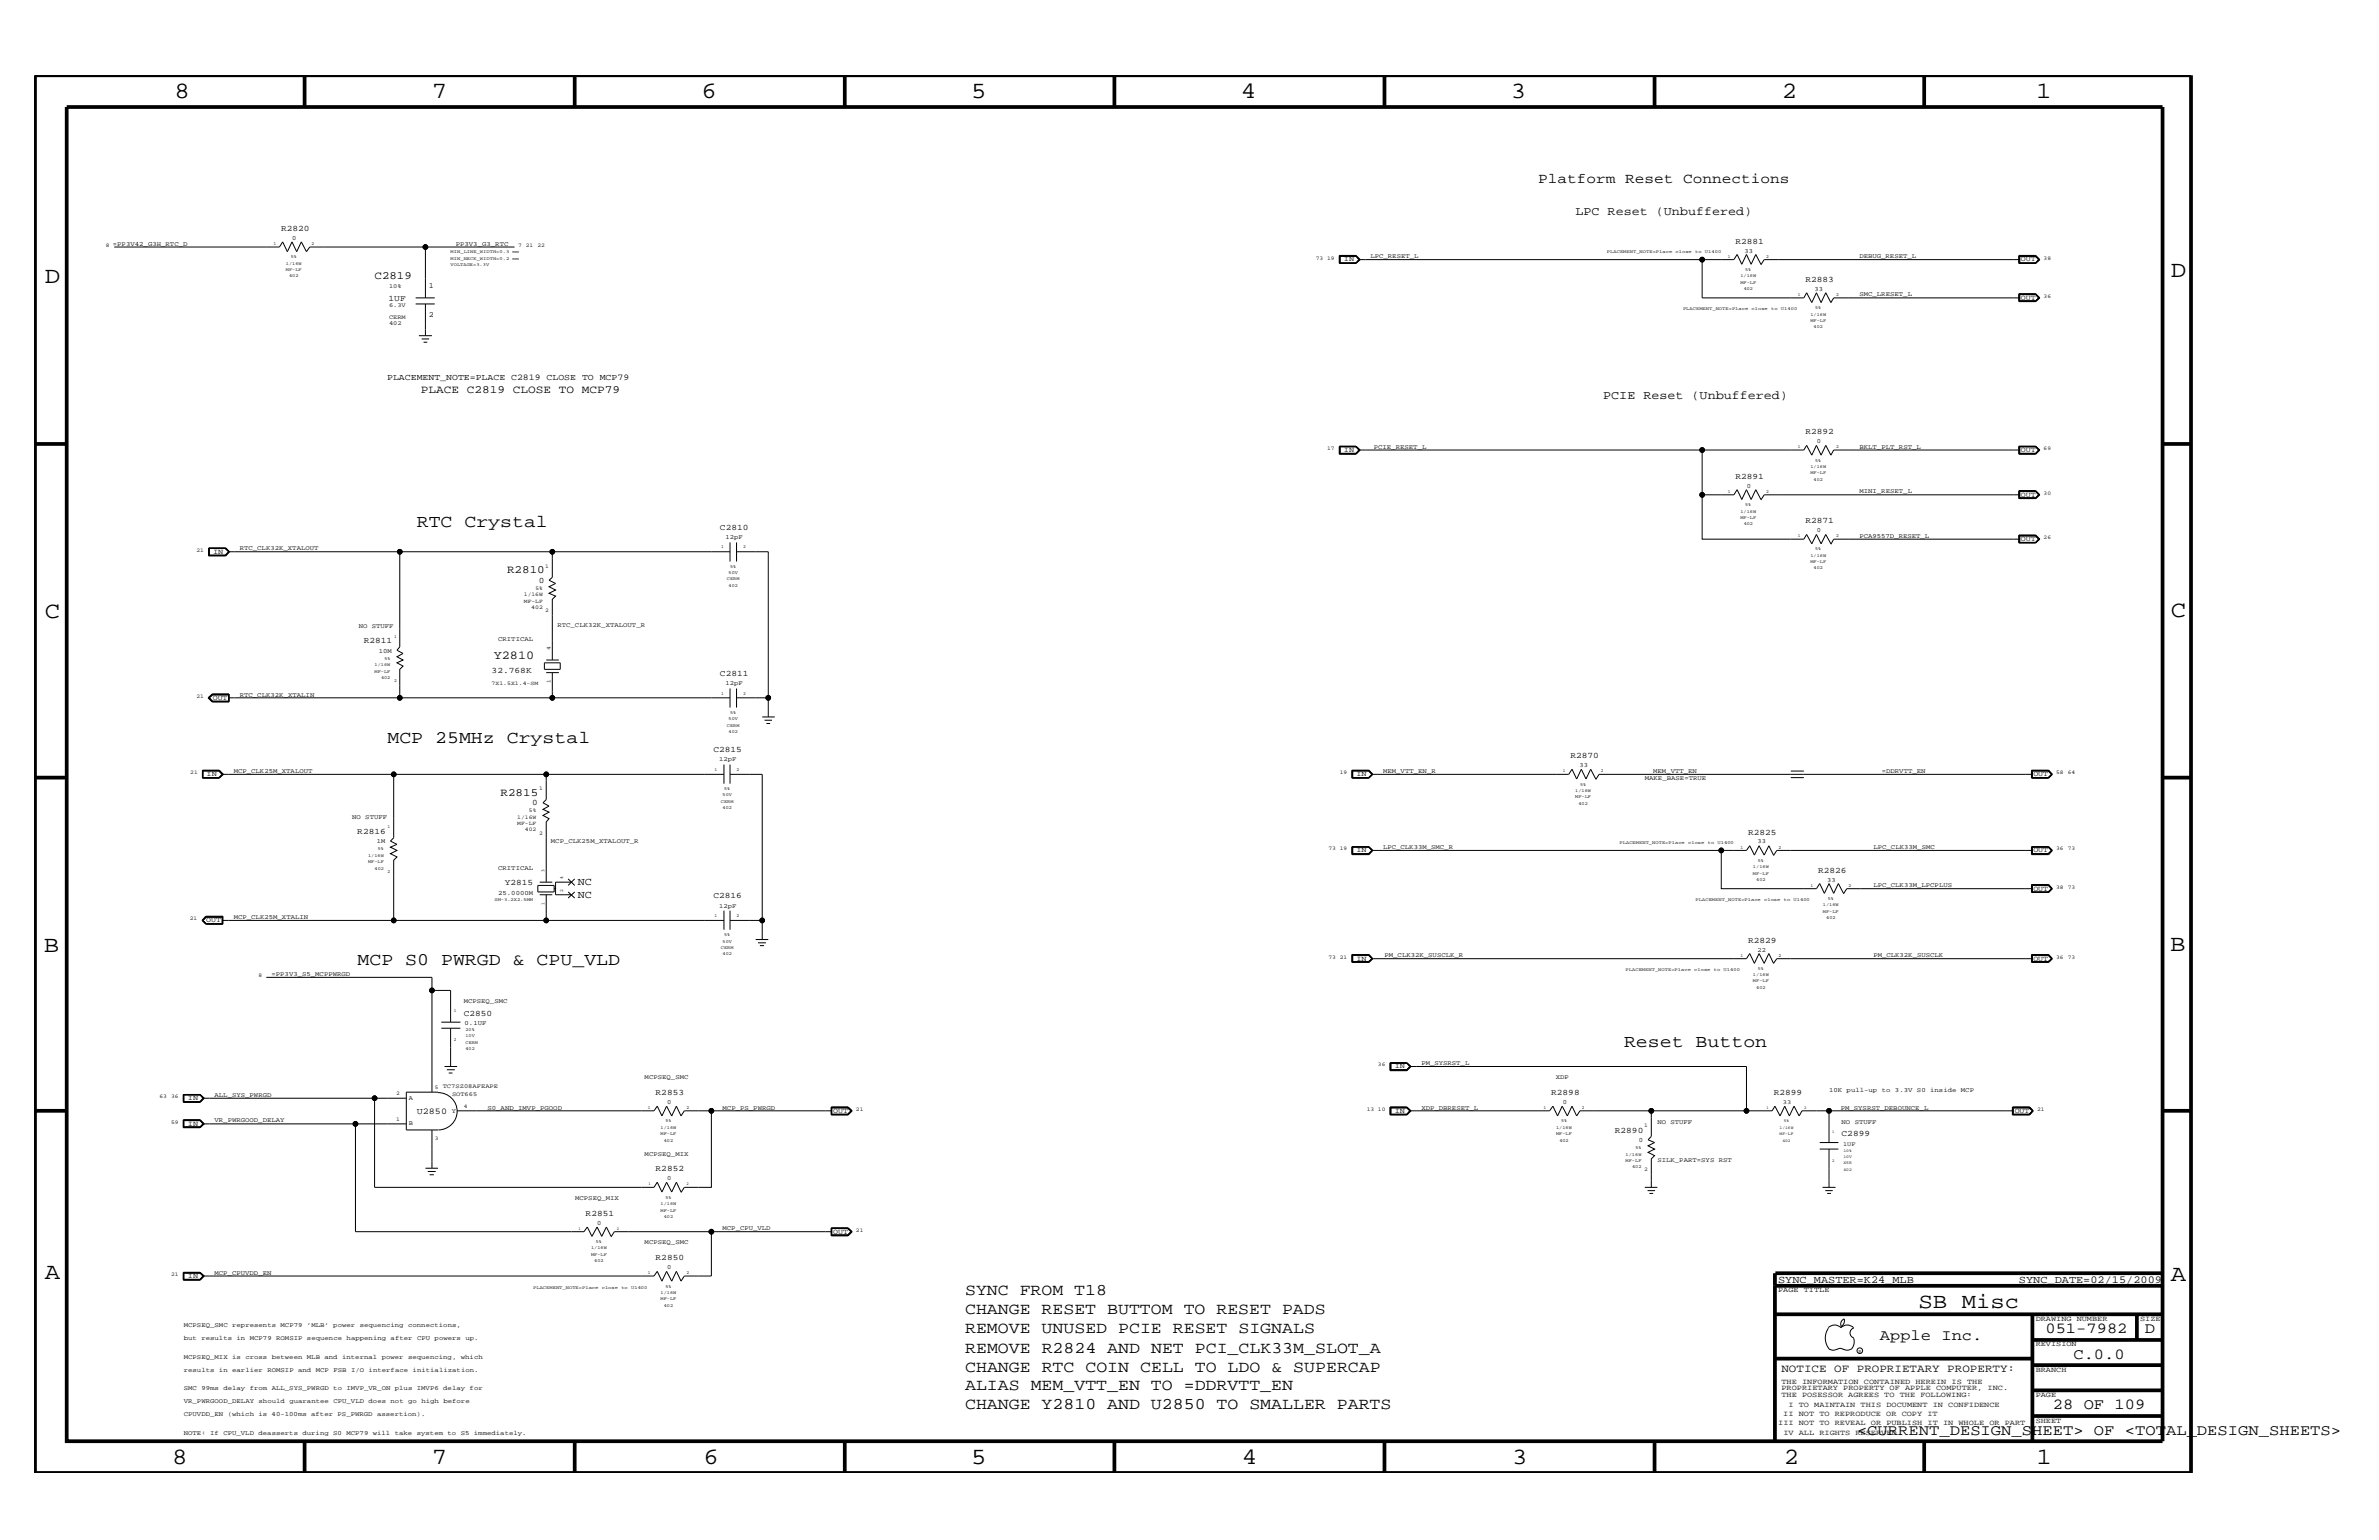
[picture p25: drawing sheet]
<svg xmlns="http://www.w3.org/2000/svg" width="432mm" height="279mm" viewBox="0 0 432 279" stroke-linecap="round" stroke-linejoin="round" font-family="sans-serif">
<defs><g id="words">
<g font-size="4.2">
<text x="31.7" y="17.8">8</text>
<text x="78.4" y="17.8">7</text>
<text x="127.3" y="17.8">6</text>
<text x="176.3" y="17.8">5</text>
<text x="225.2" y="17.8">4</text>
<text x="274.2" y="17.8">3</text>
<text x="323.4" y="17.8">2</text>
<text x="369.6" y="17.8">1</text>
<text x="8.1" y="51.3">D</text>
<text x="394" y="50.3">D</text>
<text x="8.1" y="112.1">C</text>
<text x="394" y="111.9">C</text>
<text x="8" y="172.7">B</text>
<text x="393.9" y="172.5">B</text>
<text x="8.1" y="232">A</text>
<text x="394" y="232.4">A</text>
<text x="31.2" y="265.6">8</text>
<text x="78.4" y="265.6">7</text>
<text x="127.7" y="265.6">6</text>
<text x="176.3" y="265.6">5</text>
<text x="225.4" y="265.6">4</text>
<text x="274.5" y="265.6">3</text>
<text x="323.8" y="265.6">2</text>
<text x="369.7" y="265.6">1</text>
</g>
<text font-size="3.9" x="348.2" y="237.3">SB Misc</text>
<g font-size="3.2">
<text x="75.6" y="95.5">RTC Crystal</text>
<text x="70.3" y="134.7">MCP 25MHz Crystal</text>
<text x="64.9" y="175">MCP S0 PWRGD &amp; CPU_VLD</text>
<text x="294.8" y="190">Reset Button</text>
</g>
<g font-size="3">
<text x="175.2" y="238.4">CHANGE RESET BUTTOM TO RESET PADS</text>
<text x="175.2" y="235">SYNC FROM T18</text>
<text x="175.2" y="245.4">REMOVE R2824 AND NET PCI_CLK33M_SLOT_A</text>
<text x="175.2" y="241.9">REMOVE UNUSED PCIE RESET SIGNALS</text>
<text x="175.2" y="248.9">CHANGE RTC COIN CELL TO LDO &amp; SUPERCAP</text>
<text x="175.2" y="255.7">CHANGE Y2810 AND U2850 TO SMALLER PARTS</text>
<text x="175.2" y="252.3">ALIAS MEM_VTT_EN TO =DDRVTT_EN</text>
</g>
<g font-size="2.8">
<text x="341.2" y="243.1">Apple Inc.</text>
<text x="371.3" y="241.9">051-7982</text>
<text x="389.3" y="241.9">D</text>
<text x="376.3" y="246.5">C.0.0</text>
<text x="372.6" y="255.7">28 OF 109</text>
<text x="337.1" y="260.4">&lt;CURRENT_DESIGN_SHEET&gt; OF &lt;TOTAL_DESIGN_SHEETS&gt;</text>
</g>
<text font-size="2.6" x="279.2" y="33.2">Platform Reset Connections</text>
<g font-size="2.2">
<text x="286" y="39.1">LPC Reset (Unbuffered)</text>
<text x="291" y="72.4">PCIE Reset (Unbuffered)</text>
<text x="89.6" y="119.5">Y2810</text>
</g>
<g font-size="2">
<text x="68" y="50.6">C2819</text>
<text x="76.4" y="71.3">PLACE C2819 CLOSE TO MCP79</text>
<text x="92" y="104">R2810</text>
<text x="90.8" y="144.4">R2815</text>
<text x="323.3" y="248.9">NOTICE OF PROPRIETARY PROPERTY:</text>
</g>
<g font-size="1.9">
<text x="104.9" y="160.6">NC</text>
<text x="104.9" y="162.9">NC</text>
<text x="322.7" y="232.7">SYNC_MASTER=K24_MLB</text>
<text x="366.4" y="232.7">SYNC_DATE=02/15/2009</text>
</g>
<g font-size="1.6">
<text x="70.3" y="69">PLACEMENT_NOTE=PLACE C2819 CLOSE TO MCP79</text>
<text x="75.6" y="202.1">U2850</text>
</g>
<g font-size="1.5">
<text x="51" y="41.9">R2820</text>
<text x="315" y="44.2">R2881</text>
<text x="327.7" y="51.1">R2883</text>
<text x="70.5" y="54.6">1UF</text>
<text x="327.7" y="78.8">R2892</text>
<text x="315" y="86.9">R2891</text>
<text x="327.7" y="94.9">R2871</text>
<text x="130.7" y="96.1">C2810</text>
<text x="97.8" y="105.8">0</text>
<text x="66" y="116.7">R2811</text>
<text x="89.2" y="122">32.768K</text>
<text x="130.7" y="122.6">C2811</text>
<text x="129.5" y="136.4">C2815</text>
<text x="285" y="137.6">R2870</text>
<text x="96.6" y="146.1">0</text>
<text x="64.9" y="151.3">R2816</text>
<text x="317.3" y="151.4">R2825</text>
<text x="91.6" y="160.6">Y2815</text>
<text x="330" y="158.4">R2826</text>
<text x="129.5" y="162.9">C2816</text>
<text x="317.3" y="171.1">R2829</text>
<text x="84.2" y="184.3">C2850</text>
<text x="119" y="198.7">R2853</text>
<text x="281.6" y="198.7">R2898</text>
<text x="321.9" y="198.7">R2899</text>
<text x="293.1" y="205.5">R2890</text>
<text x="334.3" y="206.2">C2899</text>
<text x="119" y="212.5">R2852</text>
<text x="106.3" y="220.6">R2851</text>
<text x="119" y="228.6">R2850</text>
</g>
<g font-size="1.4">
<text x="243.9" y="47.4">IN</text>
<text x="366.8" y="47.4">OUT</text>
<text x="77.8" y="52.3">1</text>
<text x="77.8" y="57.4">2</text>
<text x="366.8" y="54.4">OUT</text>
<text x="243.9" y="82">IN</text>
<text x="366.8" y="82">OUT</text>
<text x="366.8" y="90.1">OUT</text>
<text x="38.7" y="100.4">IN</text>
<text x="366.8" y="98.2">OUT</text>
<text x="38.6" y="126.9">OUT</text>
<text x="37.5" y="140.8">IN</text>
<text x="246.2" y="140.8">IN</text>
<text x="369.1" y="140.8">OUT</text>
<text x="246.2" y="154.6">IN</text>
<text x="369.1" y="154.6">OUT</text>
<text x="369.1" y="161.6">OUT</text>
<text x="37.4" y="167.3">OUT</text>
<text x="246.2" y="174.3">IN</text>
<text x="369.1" y="174.3">OUT</text>
<text x="253.2" y="193.8">IN</text>
<text x="34.1" y="199.6">IN</text>
<text x="151.2" y="201.9">OUT</text>
<text x="253.2" y="201.9">IN</text>
<text x="365.7" y="201.9">OUT</text>
<text x="34.1" y="204.2">IN</text>
<text x="151.2" y="223.8">OUT</text>
<text x="34.1" y="231.8">IN</text>
<text x="322.7" y="234.4">PAGE TITLE</text>
<text x="369.5" y="239.6">DRAWING NUMBER</text>
<text x="388.5" y="239.6">SIZE</text>
<text x="369.5" y="244.2">REVISION</text>
<text x="323.3" y="251.1">THE INFORMATION CONTAINED HEREIN IS THE</text>
<text x="369.5" y="248.9">BRANCH</text>
<text x="323.3" y="253.4">THE POSESSOR AGREES TO THE FOLLOWING:</text>
<text x="323.3" y="252.3">PROPRIETARY PROPERTY OF APPLE COMPUTER, INC.</text>
<text x="323.7" y="256.9">II NOT TO REPRODUCE OR COPY IT</text>
<text x="324.6" y="255.2">I TO MAINTAIN THIS DOCUMENT IN CONFIDENCE</text>
<text x="369.5" y="253.4">PAGE</text>
<text x="322.7" y="258.6">III NOT TO REVEAL OR PUBLISH IT IN WHOLE OR PART</text>
<text x="323.7" y="260.4">IV ALL RIGHTS RESERVED</text>
<text x="369.5" y="258.1">SHEET</text>
</g>
<g font-size="1.2">
<text x="20.5" y="44.6">=PP3V42_G3H_RTC_D</text>
<text x="53" y="43.5">0</text>
<text x="82.7" y="44.6">PP3V3_G3_RTC</text>
<text x="248.8" y="46.8">LPC_RESET_L</text>
<text x="316.7" y="45.8">33</text>
<text x="337.5" y="46.8">DEBUG_RESET_L</text>
<text x="329.4" y="52.8">33</text>
<text x="337.5" y="53.8">SMC_LRESET_L</text>
<text x="249.3" y="81.5">PCIE_RESET_L</text>
<text x="329.7" y="80.4">0</text>
<text x="337.5" y="81.5">BKLT_PLT_RST_L</text>
<text x="317" y="88.5">0</text>
<text x="337.5" y="89.5">MINI_RESET_L</text>
<text x="43.5" y="99.9">RTC_CLK32K_XTALOUT</text>
<text x="131.7" y="97.8">12pF</text>
<text x="329.7" y="96.5">0</text>
<text x="337.5" y="97.6">PCA9557D_RESET_L</text>
<text x="65.1" y="114">NO STUFF</text>
<text x="101.2" y="113.7">RTC_CLK32K_XTALOUT_R</text>
<text x="68.7" y="118.5">10M</text>
<text x="90.4" y="116.3">CRITICAL</text>
<text x="131.7" y="124.3">12pF</text>
<text x="43.5" y="126.4">RTC_CLK32K_XTALIN</text>
<text x="42.4" y="140.2">MCP_CLK25M_XTALOUT</text>
<text x="130.5" y="138.1">12pF</text>
<text x="251" y="140.2">MEM_VTT_EN_R</text>
<text x="286.7" y="139.2">33</text>
<text x="298.5" y="141.6">MAKE_BASE=TRUE</text>
<text x="300.1" y="140.2">MEM_VTT_EN</text>
<text x="341.5" y="140.2">=DDRVTT_EN</text>
<text x="63.9" y="148.5">NO STUFF</text>
<text x="68.4" y="153">1M</text>
<text x="100" y="152.9">MCP_CLK25M_XTALOUT_R</text>
<text x="251" y="154">LPC_CLK33M_SMC_R</text>
<text x="319" y="153">33</text>
<text x="340" y="154">LPC_CLK33M_SMC</text>
<text x="90.4" y="157.8">CRITICAL</text>
<text x="331.6" y="160">33</text>
<text x="340" y="161">LPC_CLK33M_LPCPLUS</text>
<text x="42.4" y="166.7">MCP_CLK25M_XTALIN</text>
<text x="90.4" y="162.3">25.0000M</text>
<text x="130.5" y="164.7">12pF</text>
<text x="251.3" y="173.7">PM_CLK32K_SUSCLK_R</text>
<text x="319" y="172.7">22</text>
<text x="340" y="173.7">PM_CLK32K_SUSCLK</text>
<text x="49.3" y="177.2">=PP3V3_S5_MCPPWRGD</text>
<text x="84.2" y="182">MCPSEQ_SMC</text>
<text x="84.3" y="186">0.1UF</text>
<text x="117" y="195.8">MCPSEQ_SMC</text>
<text x="258" y="193.2">PM_SYSRST_L</text>
<text x="282.4" y="195.8">XDP</text>
<text x="38.9" y="203.7">VR_PWRGOOD_DELAY</text>
<text x="38.9" y="199">ALL_SYS_PWRGD</text>
<text x="74.2" y="199.6">A</text>
<text x="82" y="201.9">Y</text>
<text x="88.5" y="201.4">S0_AND_IMVP_PGOOD</text>
<text x="121.1" y="200.3">0</text>
<text x="131.1" y="201.4">MCP_PS_PWRGD</text>
<text x="258" y="201.4">XDP_DBRESET_L</text>
<text x="283.7" y="200.3">0</text>
<text x="300.8" y="203.9">NO STUFF</text>
<text x="332" y="198.1">10K pull-up to 3.3V S0 inside MCP</text>
<text x="334.1" y="201.4">PM_SYSRST_DEBOUNCE_L</text>
<text x="334.3" y="203.9">NO STUFF</text>
<text x="74.2" y="204.1">B</text>
<text x="117" y="209.7">MCPSEQ_MIX</text>
<text x="297.4" y="207.2">0</text>
<text x="121.1" y="214.2">0</text>
<text x="300.8" y="210.8">SILK_PART=SYS RST</text>
<text x="104.4" y="217.7">MCPSEQ_MIX</text>
<text x="108.4" y="222.2">0</text>
<text x="117" y="225.7">MCPSEQ_SMC</text>
<text x="131.1" y="223.2">MCP_CPU_VLD</text>
<text x="38.9" y="231.3">MCP_CPUVDD_EN</text>
<text x="121.1" y="230.2">0</text>
<text x="33.4" y="243.1">but results in MCP79 ROMSIP sequence happening after CPU powers up.</text>
<text x="33.4" y="240.7">MCPSEQ_SMC represents MCP79 ’MLB’ power sequencing connections,</text>
<text x="33.4" y="246.5">MCPSEQ_MIX is cross between MLB and internal power sequencing, which</text>
<text x="33.4" y="248.9">results in earlier ROMSIP and MCP FSB I/O interface initialization.</text>
<text x="33.4" y="252.3">SMC 99ms delay from ALL_SYS_PWRGD to IMVP_VR_ON plus IMVP6 delay for</text>
<text x="33.4" y="254.6">VR_PWRGOOD_DELAY should guarantee CPU_VLD does not go high before</text>
<text x="33.4" y="256.9">CPUVDD_EN (which is 40-100ms after PS_PWRGD assertion).</text>
<text x="33.4" y="260.4">NOTE: If CPU_VLD deasserts during S0 MCP79 will take system to S5 immediately.</text>
</g>
<g font-size="1.1">
<text x="70.6" y="52.3">10%</text>
<text x="70.6" y="55.7">6.3V</text>
<text x="70.6" y="57.9">CERM</text>
<text x="70.6" y="59">402</text>
<text x="82" y="198.8">SOT665</text>
<text x="323.6" y="200.3">33</text>
<text x="334.5" y="207.9">1UF</text>
</g>
<g font-size="1">
<text x="19.2" y="44.8">8</text>
<text x="94.1" y="44.8">7 21</text>
<text x="97.5" y="44.8">22</text>
<text x="238.8" y="47.1">73 19</text>
<text x="370.9" y="47.1">38</text>
<text x="370.9" y="54">36</text>
<text x="240.9" y="81.6">17</text>
<text x="370.9" y="81.6">69</text>
<text x="370.9" y="89.8">30</text>
<text x="35.6" y="100.1">21</text>
<text x="370.9" y="97.8">26</text>
<text x="97.2" y="107">5%</text>
<text x="99" y="103">1</text>
<text x="95.1" y="108.1">1/16W</text>
<text x="95.1" y="109.3">MF-LF</text>
<text x="96.4" y="110.5">402</text>
<text x="99" y="111.1">2</text>
<text x="99.9" y="118" transform="rotate(-90 99.9 118)">4</text>
<text x="89.2" y="124.2">7X1.5X1.4-SM</text>
<text x="99.9" y="124" transform="rotate(-90 99.9 124)">1</text>
<text x="35.6" y="126.6">21</text>
<text x="34.5" y="140.5">21</text>
<text x="97.9" y="143.4">1</text>
<text x="243.2" y="140.5">19</text>
<text x="373.2" y="140.5">58</text>
<text x="375.3" y="140.5">64</text>
<text x="93.9" y="148.5">1/16W</text>
<text x="93.9" y="149.7">MF-LF</text>
<text x="96" y="147.3">5%</text>
<text x="95.2" y="150.8">402</text>
<text x="97.9" y="151.4">2</text>
<text x="241.1" y="154.3">73 19</text>
<text x="373.2" y="154.3">36</text>
<text x="375.3" y="154.3">73</text>
<text x="373.2" y="161.2">38</text>
<text x="375.3" y="161.2">73</text>
<text x="34.5" y="167">21</text>
<text x="241.1" y="173.9">73 21</text>
<text x="373.2" y="173.9">36</text>
<text x="375.3" y="173.9">73</text>
<text x="46.9" y="177.3">8</text>
<text x="78.9" y="197.6">5 TC7SZ08AFEAPE</text>
<text x="250.1" y="193.5">36</text>
<text x="29" y="199.2">63</text>
<text x="31.1" y="199.2">36</text>
<text x="31.1" y="203.9">59</text>
<text x="71.9" y="198.7">2</text>
<text x="71.9" y="203.3">1</text>
<text x="84.2" y="201">4</text>
<text x="155.4" y="201.5">21</text>
<text x="248.1" y="201.5">13 10</text>
<text x="369.7" y="201.5">21</text>
<text x="78.9" y="206.8">3</text>
<text x="298.4" y="204.4">1</text>
<text x="298.4" y="212.5">2</text>
<text x="155.4" y="223.5">21</text>
<text x="31.1" y="231.5">21</text>
</g>
<text font-size=".9" x="337.3" y="245.4">R</text>
<g font-size=".8">
<text x="49.6" y="44.5">1</text>
<text x="52.8" y="46.8">5%</text>
<text x="56.6" y="44.5">2</text>
<text x="81.8" y="47.1">MIN_NECK_WIDTH=0.2</text>
<text x="81.8" y="45.9">MIN_LINE_WIDTH=0.3</text>
<text x="93" y="47.1">mm</text>
<text x="93" y="45.9">mm</text>
<text x="291.7" y="45.9">PLACEMENT_NOTE=Place</text>
<text x="304.1" y="45.9">close</text>
<text x="307.7" y="45.9">to</text>
<text x="309.5" y="45.9">U1400</text>
<text x="313.6" y="46.8">1</text>
<text x="320.5" y="46.8">2</text>
<text x="51.9" y="49.1">MF-LF</text>
<text x="51.9" y="48">1/16W</text>
<text x="52.5" y="50.3">402</text>
<text x="81.8" y="48.2">VOLTAGE=3.3V</text>
<text x="315.9" y="50.3">1/16W</text>
<text x="315.9" y="51.5">MF-LF</text>
<text x="316.5" y="52.6">402</text>
<text x="316.8" y="49.1">5%</text>
<text x="326.3" y="53.6">1</text>
<text x="333.2" y="53.6">2</text>
<text x="305.5" y="56.3">PLACEMENT_NOTE=Place close</text>
<text x="321.5" y="56.3">to</text>
<text x="323.3" y="56.3">U1400</text>
<text x="328.6" y="58.4">MF-LF</text>
<text x="328.6" y="57.3">1/16W</text>
<text x="329.2" y="59.5">402</text>
<text x="329.5" y="56.1">5%</text>
<text x="326.3" y="81.3">1</text>
<text x="329.5" y="83.8">5%</text>
<text x="333.2" y="81.3">2</text>
<text x="313.6" y="89.4">1</text>
<text x="320.5" y="89.4">2</text>
<text x="328.6" y="84.9">1/16W</text>
<text x="328.6" y="86">MF-LF</text>
<text x="329.2" y="87.2">402</text>
<text x="315.9" y="94.1">MF-LF</text>
<text x="315.9" y="93">1/16W</text>
<text x="316.5" y="95.3">402</text>
<text x="316.8" y="91.8">5%</text>
<text x="130.9" y="99.5">1</text>
<text x="134.9" y="99.5">2</text>
<text x="326.3" y="97.5">1</text>
<text x="328.6" y="101">1/16W</text>
<text x="329.5" y="99.9">5%</text>
<text x="333.2" y="97.5">2</text>
<text x="132" y="105.3">CERM</text>
<text x="132.2" y="106.5">402</text>
<text x="132.2" y="104.2">50V</text>
<text x="132.5" y="103">5%</text>
<text x="328.6" y="102.2">MF-LF</text>
<text x="329.2" y="103.3">402</text>
<text x="69.8" y="119.7">5%</text>
<text x="71.5" y="115.7">1</text>
<text x="68" y="122">MF-LF</text>
<text x="68" y="120.8">1/16W</text>
<text x="69.2" y="123.1">402</text>
<text x="71.5" y="123.7">2</text>
<text x="130.9" y="126.1">1</text>
<text x="132" y="131.9">CERM</text>
<text x="132.2" y="130.7">50V</text>
<text x="132.5" y="129.5">5%</text>
<text x="134.9" y="126.1">2</text>
<text x="132.2" y="133">402</text>
<text x="129.7" y="139.9">1</text>
<text x="131.4" y="143.4">5%</text>
<text x="133.7" y="139.9">2</text>
<text x="283.6" y="140.2">1</text>
<text x="285.9" y="143.7">1/16W</text>
<text x="286.8" y="142.5">5%</text>
<text x="290.6" y="140.2">2</text>
<text x="130.9" y="145.7">CERM</text>
<text x="131.1" y="146.8">402</text>
<text x="131.1" y="144.5">50V</text>
<text x="285.9" y="144.8">MF-LF</text>
<text x="286.5" y="146">402</text>
<text x="66.8" y="155.5">1/16W</text>
<text x="68.6" y="154.3">5%</text>
<text x="70.4" y="150.2">1</text>
<text x="294" y="153.2">PLACEMENT_NOTE=Place</text>
<text x="306.4" y="153.2">close</text>
<text x="310" y="153.2">to</text>
<text x="311.7" y="153.2">U1400</text>
<text x="315.9" y="154">1</text>
<text x="322.8" y="154">2</text>
<text x="66.8" y="156.6">MF-LF</text>
<text x="68" y="157.8">402</text>
<text x="70.4" y="158.4">2</text>
<text x="98.8" y="158.3" transform="rotate(-90 98.8 158.3)">3</text>
<text x="102.2" y="161.8" transform="rotate(-90 102.2 161.8)">2</text>
<text x="102.2" y="159.5" transform="rotate(-90 102.2 159.5)">4</text>
<text x="318.2" y="158.7">MF-LF</text>
<text x="318.2" y="157.5">1/16W</text>
<text x="318.8" y="159.8">402</text>
<text x="319.1" y="156.4">5%</text>
<text x="328.6" y="160.9">1</text>
<text x="335.5" y="160.9">2</text>
<text x="89.7" y="163.5">SM-3.2X2.5MM</text>
<text x="98.8" y="164.2" transform="rotate(-90 98.8 164.2)">1</text>
<text x="129.7" y="166.4">1</text>
<text x="133.7" y="166.4">2</text>
<text x="307.8" y="163.5">PLACEMENT_NOTE=Place</text>
<text x="320.2" y="163.5">close</text>
<text x="323.8" y="163.5">to</text>
<text x="325.5" y="163.5">U1400</text>
<text x="330.9" y="164.5">1/16W</text>
<text x="330.9" y="165.6">MF-LF</text>
<text x="331.5" y="166.7">402</text>
<text x="331.8" y="163.3">5%</text>
<text x="130.9" y="172.2">CERM</text>
<text x="131.1" y="171.1">50V</text>
<text x="131.1" y="173.3">402</text>
<text x="131.4" y="169.9">5%</text>
<text x="315.9" y="173.6">1</text>
<text x="322.8" y="173.6">2</text>
<text x="295.1" y="176.2">PLACEMENT_NOTE=Place close</text>
<text x="311.1" y="176.2">to</text>
<text x="312.8" y="176.2">U1400</text>
<text x="318.2" y="178.3">MF-LF</text>
<text x="318.2" y="177.2">1/16W</text>
<text x="318.8" y="179.4">402</text>
<text x="319.1" y="176">5%</text>
<text x="82.4" y="183.7">1</text>
<text x="82.4" y="188.9">2</text>
<text x="84.5" y="190.5">402</text>
<text x="84.5" y="187.1">20%</text>
<text x="84.5" y="189.3">CERM</text>
<text x="84.5" y="188.2">10V</text>
<text x="117.6" y="201.2">1</text>
<text x="120.8" y="203.7">5%</text>
<text x="124.6" y="201.2">2</text>
<text x="280.2" y="201.2">1</text>
<text x="283.3" y="203.7">5%</text>
<text x="287.1" y="201.2">2</text>
<text x="320.6" y="201.2">1</text>
<text x="323.8" y="203.7">5%</text>
<text x="327.5" y="201.2">2</text>
<text x="119.9" y="205.9">MF-LF</text>
<text x="119.9" y="204.8">1/16W</text>
<text x="120.5" y="207.1">402</text>
<text x="282.4" y="204.8">1/16W</text>
<text x="282.4" y="205.9">MF-LF</text>
<text x="283" y="207.1">402</text>
<text x="295.1" y="209.7">1/16W</text>
<text x="296.8" y="208.5">5%</text>
<text x="323" y="205.9">MF-LF</text>
<text x="323" y="204.8">1/16W</text>
<text x="323.5" y="207.1">402</text>
<text x="332.6" y="205.6">1</text>
<text x="334.6" y="209.1">10%</text>
<text x="117.7" y="215.1">1</text>
<text x="124.6" y="215.1">2</text>
<text x="295.1" y="210.8">MF-LF</text>
<text x="296.2" y="211.9">402</text>
<text x="332.6" y="210.8">2</text>
<text x="334.6" y="211.3">X5R</text>
<text x="334.6" y="210.1">10V</text>
<text x="334.6" y="212.4">402</text>
<text x="119.9" y="219.8">MF-LF</text>
<text x="119.9" y="218.6">1/16W</text>
<text x="120.5" y="220.9">402</text>
<text x="120.8" y="217.5">5%</text>
<text x="105" y="223.1">1</text>
<text x="107.3" y="226.7">1/16W</text>
<text x="107.3" y="227.9">MF-LF</text>
<text x="108.2" y="225.6">5%</text>
<text x="111.9" y="223.1">2</text>
<text x="96.8" y="233.9">PLACEMENT_NOTE=Place</text>
<text x="107.9" y="229">402</text>
<text x="109.2" y="233.9">close</text>
<text x="112.8" y="233.9">to</text>
<text x="114.6" y="233.9">U1400</text>
<text x="117.6" y="231.2">1</text>
<text x="120.8" y="233.6">5%</text>
<text x="124.6" y="231.2">2</text>
<text x="119.9" y="234.8">1/16W</text>
<text x="119.9" y="235.9">MF-LF</text>
<text x="120.5" y="237.1">402</text>
</g>
</g></defs>
<g fill="none" stroke="#000" stroke-width=".18">
<path d="M20.7 44.8h30l.6-.9 .9 1.8 .8-1.8 .8 1.8 .9-1.8 .9 1.8 .6-.9h37.2M75.4 54h3.5M75.4 55.1h3.5M77.2 44.8v9.2M77.2 55.1v5.8M243.1 46.3h3l.8 .8-.8 .7h-3zM243.2 47.7h2.9M246.1 46.4l.6 .7-.6 .6M246.1 46.4l.7 .7-.7 .7M246.1 46.4h-2.9v1.4M246.6 47.1l-.5 .6M246.6 47.1l-.5-.6h-2.9v1.2"/>
<path d="M246.6 47.1h62.3M319.6 47.9l-.9-1.7-.9 1.7-.8-1.7-.9 1.7-.8-1.7-.6 .9h-5.8v6.9h18.5l.5-.9 .9 1.8 .9-1.8 .8 1.8 .9-1.8 .9 1.8 .5-.9h33.8M366.4 46.3h3.1l.7 .8-.7 .7h-3.1zM366.4 46.4h3.1M366.4 53.3h3.1l.7 .7-.7 .7h-3.1zM366.4 54.6h3.1M366.4 53.4h3.1M366.5 46.4v1.3h3M366.5 53.4v1.2M366.6 47.7v-1.2h2.9l.5 .6-.5 .6M366.6 47.1h-46.4l-.6 .9M366.6 53.5h2.9l.5 .5-.5 .6h-2.9z"/>
<path d="M369.5 46.4l.7 .7-.7 .7M369.5 46.4l.6 .7-.6 .6M369.5 53.4l.7 .6-.7 .6M369.5 53.4l.6 .6-.6 .6M76 60.9h2.4M76.5 61.5h1.4M76.9 62.1h.7M37.8 99.4h3.2l.7 .7-.7 .8h-3.2zM37.9 99.4v1.4h3.1l.6-.7M37.9 99.5h3M38 99.5v1.2h2.9l.6-.6M40.9 99.5l.7 .6"/>
<path d="M40.9 99.5l.6 .6M41 99.4l.6 .7M132.5 98.4v3.5M133.7 98.4v3.5M243.1 81h3l.8 .6-.8 .8h-3zM243.2 81v1.3h2.9M243.2 81.1h2.9M243.2 81.1v1.1h2.9l.5-.6M246.1 81.1l.6 .5-.6 .7M246.1 81l.7 .6-.7 .7M246.1 81.1l.5 .5M246.6 81.6h80.8l.5-.8 .9 1.8 .9-1.8 .8 1.8 .9-1.8 .9 1.8 .5-1h33.8"/>
<path d="M308.9 81.6v8.2h5.8l.6-1 .8 1.8 .9-1.8 .8 1.8 .9-1.8 .9 1.8M308.9 89.8v8h18.5l.5-.8 .9 1.7 .9-1.7 .8 1.7 .9-1.7 .9 1.7M366.4 81h3.1l.7 .6-.7 .8h-3.1zM366.4 89h3.1l.7 .8-.7 .7h-3.1zM366.4 97.1h3.1l.7 .7-.7 .7h-3.1zM366.4 89.1h3.1M366.4 82.3h3.1M366.4 97.1h3.1l.7 .7-.7 .7M366.5 89.1v1.3h3l.6-.6-.6-.7M366.6 89.8h-46.4l-.6 .9M366.6 81.1v1.1h2.9l.5-.6-.5-.5M366.6 89.2h2.9l.5 .6-.5 .5h-2.9z"/>
<path d="M366.6 97.2v1.2M366.6 97.8h-33.8l-.5 .9M369.5 81.1h-3v1.2M369.5 97.2h-3v1.2h3M369.5 89.1l.7 .7-.7 .7M369.5 81l.7 .6-.7 .7M369.5 81.1l.6 .5-.6 .7M369.5 97.2l.6 .6-.6 .6M369.5 97.2l.5 .6-.5 .6M41.5 100.1h58.7M41.6 100.1l-.7 .7M72.6 100.1v17.3l-.5 .6 1.1 .6-1.1 .6 1.1 .5-1.1 .6 1.1 .5-.6 .6v5.2h-31.1"/>
<path d="M99.1 119.7h2.3M132.5 100.1h-32.3v4.7l-.5 .5 1.1 .6-1.1 .6 1.1 .5-1.1 .6 1.1 .5-.6 .6v11M133.7 100.1h5.7v26.5M36.7 139.7h3.1l.8 .8-.8 .7h-3.1zM36.7 139.8h3.1M36.8 139.8v1.3h3l.6-.6-.6-.7M36.8 139.9h2.9l.6 .6M37.8 126.6l.7-.7h3.1v1.5h-3.1zM38.5 127.3h3.1M38.5 125.9l-.7 .7 .7 .7M38.5 127.3l-.6-.7 .6-.6h3v1.3M39.8 139.8l.7 .7-.7 .7"/>
<path d="M41.5 126.1h-2.9l-.6 .5 .6 .6h2.9M72.6 126.6h27.6M98.8 120.3h2.9v1.1h-2.9zM99.1 122h2.3M100.2 122v4.6h32.3M131.4 138.7v3.5M132.5 124.9v3.5M132.5 138.7v3.5M133.7 126.6h5.7v3.5M133.7 124.9v3.5M138.3 130.1h2.3M138.8 130.7h1.3"/>
<path d="M139.1 131.3h.7M245.4 139.7h3.1l.7 .8-.7 .7h-3.1zM325 139.9h2.4M368.7 139.7h3.2l.6 .8-.6 .7h-3.2zM371.8 139.8h-3v1.4M371.8 139.8l.6 .7-.6 .7M371.8 139.8l.6 .7M40.3 140.5h58.8M40.3 140.5l-.6 .6M71.5 140.5v11.5l-.6 .6 1.2 .6-1.2 .5 1.2 .6-1.2 .6 1.2 .6-.6 .6v10.9h27.6M103.1 159.5l1.2 1.1M104.3 159.5l-1.2 1.1"/>
<path d="M131.4 140.5h-32.3v4.6l-.5 .6 1.1 .5-1.1 .6 1.1 .5-1.1 .6 1.1 .6-.6 .6v10.9M132.5 140.5h5.8v26.5M245.4 153.6h3.1l.7 .7-.7 .8h-3.1zM245.4 154.9h3M245.4 153.6v1.4h3l.7-.7M245.4 153.7h3M245.4 141.1h3M245.5 153.7v1.2M248.4 153.6l.7 .7M248.4 153.7l.7 .6M248.4 153.7l.6 .6M249 154.3h68l.6-.9 .8 1.7 .9-1.7 .9 1.7 .9-1.7 .8 1.7"/>
<path d="M249 154.3l-.6 .6M249 140.5l-.6-.6h-2.9v1.2M249 140.5h35.7l.6-.9 .9 1.7 .8-1.7 .9 1.7 .8-1.7 .9 1.7M249 140.5l-.6 .6M249.1 154.3l-.7 .6M249.1 140.5l-.7-.7h-3v1.4M249.1 140.5l-.7 .6M249.1 140.5l-.7 .7M312.4 154.3v6.9h17.3l.6-.9 .8 1.8 .9-1.8 .8 1.8 .9-1.8 .9 1.8M325 141.1h2.4M368.7 153.6h3.2l.6 .7-.6 .8h-3.2zM368.8 153.7h3l.6 .6-.6 .6h-3"/>
<path d="M368.8 153.6v1.4h3l.6-.7-.6-.7M368.9 154.3h-46.4l-.6 .9M368.9 140.5h-78.7l-.6 .9M368.9 153.7v1.2M372.4 140.5l-.6 .6h-3M372.4 140.5l-.6-.6h-2.9v1.2M37.3 166.2h3.2v1.5h-3.2l-.6-.7zM37.4 166.4l-.6 .6 .6 .6M37.4 167.7l-.7-.7 .7-.7h3v1.4M37.4 167.6h3M37.4 166.4h3M40.3 167h31.2"/>
<path d="M40.3 166.4v1.2M48.3 177.3h30.1v2.4h3.4v5.7M78.4 179.7v18.4M97.6 160.6h3v1.2h-3zM98 162.3h2.2M98 160h2.2M99.1 162.3v4.7h32.3M100.6 161.2h.2M103.1 161.8l1.2 1.1M103.7 160h-2.9v2.3h2.9M104.3 161.8l-1.2 1.1M131.4 165.2v3.5"/>
<path d="M132.5 167h5.8v3.5M132.5 165.2v3.5M137.2 170.5h2.2M137.6 171.1h1.4M137.9 171.6h.8M245.4 173.2h3.1l.7 .7-.7 .7h-3.1zM245.4 173.3h3l.7 .6-.7 .6h-3zM245.5 173.3h2.9l.6 .6-.6 .5h-2.9zM249 173.9h68l.6-.9 .8 1.8 .9-1.8 .9 1.8 .9-1.8 .8 1.8 .6-.9h46.4M368.7 160.5h3.2l.6 .7-.6 .7h-3.2zM368.7 173.2h3.2l.6 .7-.6 .7h-3.2zM368.9 161.2h-33.7l-.6 1"/>
<path d="M368.9 173.3h2.9l.6 .6-.6 .5h-2.9zM371.8 173.3h-3v1.2h3M371.8 173.3l.6 .6-.6 .6M371.8 160.6h-3v1.3M371.8 173.3l.6 .6M371.8 160.6l.6 .6-.6 .7M371.8 160.6l.6 .6M372.4 161.2l-.6 .6h-3M372.4 161.2l-.6-.6h-2.9v1.2M372.4 173.9l-.6 .6M33.3 198.6h3l.8 .6-.8 .8h-3zM33.3 199.9h3"/>
<path d="M36.3 198.7h-2.9v1.2M36.3 198.7l.6 .5-.6 .7M36.3 198.6l.7 .6-.7 .7M36.3 198.7l.5 .5M36.8 199.2h36.9M36.8 199.2l-.5 .6h-2.9M68 199.2v16.2h50.7l.6-.9 .8 1.8 .9-1.8 .9 1.8 .9-1.8 .8 1.8M79.5 198.2a3.4 3.4 0 0 1 3.5 3.4 3.4 3.4 0 0 1-3.4 3.4M79.5 198.1h-5.8v6.9h5.8M80.1 186.5h3.5M80.1 185.4h3.5M80.7 193.5h2.3"/>
<path d="M81.1 194.1h1.5M81.4 194.7h.7M81.8 186.5v7M252.3 192.8h3.1l.7 .7-.7 .8h-3.1zM252.5 192.9v1.2M255.4 192.9h-3v1.2h3M255.4 192.9l.5 .6-.5 .6M255.4 192.8l.6 .7-.6 .7h-3.1M255.4 192.9l.5 .6M255.9 193.5l-.5 .6M255.9 193.5h61.1v8M33.3 203.1h3l.8 .8-.8 .7h-3z"/>
<path d="M33.3 203.2h3M33.4 203.2v1.3h2.9l.6-.6-.6-.7M33.4 203.3h2.9l.5 .6M36.3 203.2l.7 .7-.7 .7M36.8 203.9h36.9M36.8 203.9l-.5 .5h-2.9M64.5 203.9v19.6h41.5l.6-.9 .8 1.7 1-1.7 .8 1.7 .9-1.7 .8 1.7M77.2 211.9h2.3M77.6 212.5h1.5M78 213.1h.7M78.4 205v6.9M83 201.5h35.7l.6-.8 .8 1.8 .9-1.8 .9 1.8 .9-1.8 .8 1.8 .6-1h4.9"/>
<path d="M150.9 202.2h3M150.9 200.9h3l.8 .6-.8 .8h-3zM151 201.5h-21.9v13.9h-4.9l-.6 1M151 201h2.8l.6 .5-.6 .6h-2.8M151 202.2v-1.3h2.9l.6 .6-.6 .7M153.9 200.9l.7 .6-.7 .7M252.3 202.2h3.1M252.3 200.9h3.1l.7 .6-.7 .8h-3.1zM252.4 202.2v-1.3h3l.5 .6-.5 .7M252.5 201h2.9l.5 .5-.5 .6h-2.9zM255.4 200.9l.6 .6-.6 .7M255.9 201.5h25.4l.6-.8 .8 1.8 .8-1.8 1 1.8 .8-1.8 .9 1.8 .6-1h12.9"/>
<path d="M298.5 215.4h2.3M299 216h1.4M299.4 216.5h.7M330.3 208.5h3.4M330.3 207.3h3.4M330.8 215.4h2.4M331.3 216h1.4M331.6 216.5h.7M332 201.5h-4.9l-.5 1-1-1.8-.8 1.8-.9-1.8-.8 1.8-.9-1.8-.6 .8h-21.9v4.7l-.6 .6 1.2 .5-1.2 .6 1.2 .6-1.2 .6 1.2 .6-.6 .6v5.1M332 208.5v6.9M365.3 200.9h3.1l.7 .6-.7 .8h-3.1zM365.3 200.9v1.3h3.1l.6-.7"/>
<path d="M365.3 200.9h3l.7 .6M365.4 201.5h-33.4v5.8M365.4 201h2.9l.6 .5-.6 .6h-2.9zM368.4 200.9l.6 .6M369 201.5l-.7 .7M33.3 230.8h3l.8 .7-.8 .8h-3zM33.3 232.2h3M33.3 230.9h3M33.4 230.9v1.3M33.4 231h2.9l.5 .5M36.3 230.9l.6 .6-.6 .7M36.3 230.9l.7 .6-.7 .7"/>
<path d="M36.8 231.5l-.5 .6h-2.9M129.1 223.5v8h-4.9l-.6 .9-.8-1.7-.9 1.7-.9-1.7-.9 1.7-.8-1.7-.6 .8h-81.9M150.9 222.8h3l.8 .7-.8 .7h-3zM151 223.5h-39.5l-.6 .9M151 222.9h2.9l.6 .6-.6 .6h-2.9zM153.8 222.9l.6 .6-.6 .6M153.9 222.8l.7 .7-.7 .6h-3M334.7 239.3l.1 .3a1.19 1.19 0 0 1-.6 1.1M334.8 239.3a1.02 1.02 0 0 0-.6 1.3M331.8 240.9a1.61 1.61 0 0 1 2.4 0M331.9 241a3.1 3.1 0 0 0 .2 3.9M332.1 244.8l.6 .2 .7-.2"/>
<path d="M333.4 244.9l.6-.3 .7 .3M334.1 240.9a1.61 1.61 0 0 1 2.3 0M334.6 244.8l.7 .2 .6-.2M336.4 242.8l.2 .6a1.95 1.95 0 0 1-.6 1.4M336.5 240.9a.93 .93 0 0 0-.7 .9 .93 .93 0 0 0 .7 .9"/>
<circle cx="77.2" cy="44.8" r=".42"/>
<circle cx="308.9" cy="47.1" r=".42"/>
<circle cx="308.9" cy="89.8" r=".42"/>
<circle cx="308.9" cy="81.6" r=".42"/>
<circle cx="72.6" cy="100.1" r=".42"/>
<circle cx="100.2" cy="100.1" r=".42"/>
<circle cx="72.6" cy="126.6" r=".42"/>
<circle cx="100.2" cy="126.6" r=".42"/>
<circle cx="139.4" cy="126.6" r=".42"/>
<circle cx="71.5" cy="140.5" r=".42"/>
<circle cx="99.1" cy="140.5" r=".42"/>
<circle cx="312.4" cy="154.3" r=".42"/>
<circle cx="71.5" cy="167" r=".42"/>
<circle cx="78.4" cy="179.7" r=".42"/>
<circle cx="99.1" cy="167" r=".42"/>
<circle cx="138.3" cy="167" r=".42"/>
<circle cx="68" cy="199.2" r=".42"/>
<circle cx="64.5" cy="203.9" r=".42"/>
<circle cx="129.1" cy="201.5" r=".42"/>
<circle cx="299.7" cy="201.5" r=".42"/>
<circle cx="317" cy="201.5" r=".42"/>
<circle cx="332" cy="201.5" r=".42"/>
<circle cx="129.1" cy="223.5" r=".42"/>
<circle cx="337.6" cy="245.1" r=".51"/>
</g>
<g fill="none" stroke="#000" stroke-width=".68" stroke-linecap="butt">
<path d="M6.4 13.7h391.3v253.5h-391.3zM12.1 19.4h380.4v242.1h-380.4zM55.3 13.7v5.7M104.3 13.7v5.7M153.3 13.7v5.7M202.3 13.7v5.7M251.3 13.7v5.7M300.3 13.7v5.7M349.3 13.7v5.7M6.4 80.5h5.7M392.5 80.5h5.2M6.4 141.1h5.7"/>
<path d="M392.5 141.1h5.2M6.4 201.5h5.7M392.5 201.5h5.2M322.2 231v30.5M322.2 233.3h70.3M322.2 238.4h70.3M322.2 231h70.3M368.9 238.4v23.1M387.9 238.4v4.7M322.2 246.5h46.7M368.9 256.9h23.6M368.9 252.3h23.6"/>
<path d="M368.9 247.7h23.6M368.9 243.1h23.6M55.3 261.5v5.7M104.3 261.5v5.7M153.3 261.5v5.7M202.3 261.7v5.5M251.3 261.5v5.7M300.3 261.5v5.7M349.3 261.5v5.7"/>
</g>
<g fill="#000">
<circle cx="77.2" cy="44.8" r=".42"/>
<circle cx="308.9" cy="47.1" r=".42"/>
<circle cx="308.9" cy="89.8" r=".42"/>
<circle cx="308.9" cy="81.6" r=".42"/>
<circle cx="72.6" cy="100.1" r=".42"/>
<circle cx="100.2" cy="100.1" r=".42"/>
<circle cx="72.6" cy="126.6" r=".42"/>
<circle cx="100.2" cy="126.6" r=".42"/>
<circle cx="139.4" cy="126.6" r=".42"/>
<circle cx="71.5" cy="140.5" r=".42"/>
<circle cx="99.1" cy="140.5" r=".42"/>
<circle cx="312.4" cy="154.3" r=".42"/>
<circle cx="71.5" cy="167" r=".42"/>
<circle cx="78.4" cy="179.7" r=".42"/>
<circle cx="99.1" cy="167" r=".42"/>
<circle cx="138.3" cy="167" r=".42"/>
<circle cx="68" cy="199.2" r=".42"/>
<circle cx="64.5" cy="203.9" r=".42"/>
<circle cx="129.1" cy="201.5" r=".42"/>
<circle cx="299.7" cy="201.5" r=".42"/>
<circle cx="317" cy="201.5" r=".42"/>
<circle cx="332" cy="201.5" r=".42"/>
<circle cx="129.1" cy="223.5" r=".42"/>
</g>
<use href="#words"/>
</svg>
